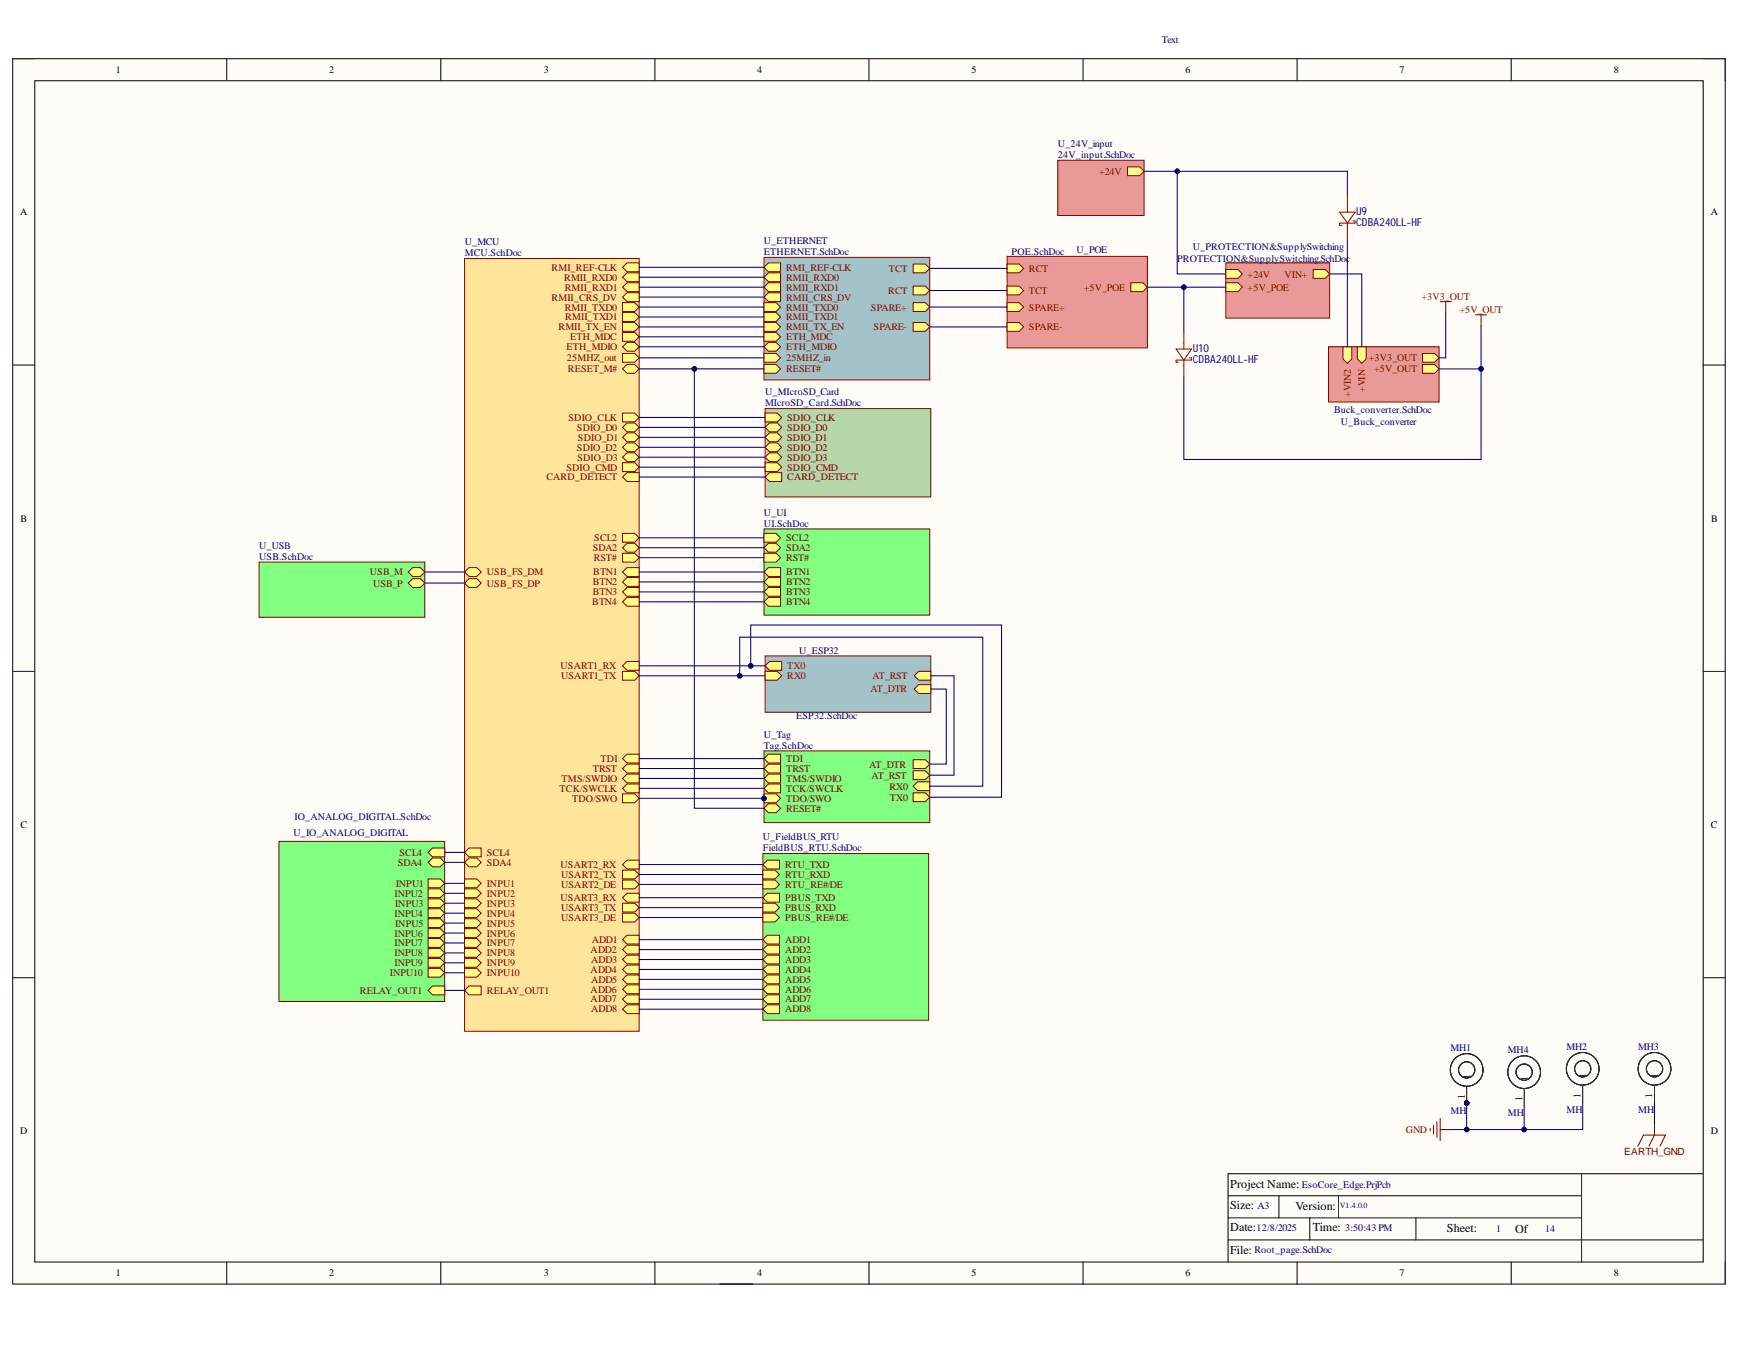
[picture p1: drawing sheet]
<svg xmlns="http://www.w3.org/2000/svg" width="279mm" height="216mm" viewBox="0 0 279 216" stroke-linecap="round" stroke-linejoin="round" font-family="sans-serif">
<defs><g id="words">
<g font-size="1.9">
<text x="197.4" y="190.7">Project Name:</text>
<text x="197.4" y="194">Size:</text>
<text x="197.4" y="197.6">Date:</text>
<text x="207.9" y="194.2">Version:</text>
<text x="210.7" y="197.6">Time:</text>
<text x="232.2" y="197.8">Sheet:</text>
<text x="243.2" y="197.9">Of</text>
<text x="197.4" y="201.3">File:</text>
</g>
<g font-size="1.8" fill="#000080">
<text x="217.6" y="34.5">U9</text>
<text x="217.6" y="36.3">CDBA240LL-HF</text>
<text x="191.4" y="56.5">U10</text>
<text x="191.4" y="58.2">CDBA240LL-HF</text>
</g>
<g font-size="1.6">
<text x="18.6" y="11.8">1</text>
<text x="52.8" y="11.8">2</text>
<text x="87.3" y="11.8">3</text>
<text x="121.5" y="11.8">4</text>
<text x="155.9" y="11.8">5</text>
<text x="190.2" y="11.8">6</text>
<text x="224.6" y="11.8">7</text>
<text x="259" y="11.8">8</text>
<text x="3.2" y="34.6">A</text>
<text x="274.5" y="34.6">A</text>
<text x="3.3" y="83.8">B</text>
<text x="274.6" y="83.8">B</text>
<text x="3.3" y="132.9">C</text>
<text x="274.5" y="132.9">C</text>
<text x="235.9" y="173.2" transform="rotate(-90 235.9 173.2)">1</text>
<text x="245.1" y="173.5" transform="rotate(-90 245.1 173.5)">1</text>
<text x="254.5" y="173" transform="rotate(-90 254.5 173)">1</text>
<text x="266.1" y="173" transform="rotate(-90 266.1 173)">1</text>
<text x="235.1" y="176.5" transform="rotate(-90 235.1 176.5)">1</text>
<text x="244.3" y="176.8" transform="rotate(-90 244.3 176.8)">1</text>
<text x="253.7" y="176.2" transform="rotate(-90 253.7 176.2)">1</text>
<text x="265.2" y="176.2" transform="rotate(-90 265.2 176.2)">1</text>
<text x="3.2" y="182">D</text>
<text x="274.5" y="182">D</text>
<text x="18.6" y="204.9">1</text>
<text x="52.8" y="204.9">2</text>
<text x="87.3" y="204.9">3</text>
<text x="121.5" y="204.9">4</text>
<text x="155.9" y="204.9">5</text>
<text x="190.2" y="204.9">6</text>
<text x="224.6" y="204.9">7</text>
<text x="259" y="204.9">8</text>
</g>
<g font-size="1.6" fill="#000080">
<text x="186.4" y="6.9">Text</text>
<text x="169.8" y="23.6">U_24V_input</text>
<text x="169.8" y="25.4">24V_input.SchDoc</text>
<text x="74.6" y="39.4">U_MCU</text>
<text x="74.6" y="41.2">MCU.SchDoc</text>
<text x="122.6" y="39.2">U_ETHERNET</text>
<text x="122.6" y="41">ETHERNET.SchDoc</text>
<text x="162.3" y="41">POE.SchDoc</text>
<text x="172.7" y="40.7">U_POE</text>
<text x="191.4" y="40.1">U_PROTECTION&amp;SupplySwitching</text>
<text x="188.9" y="42">PROTECTION&amp;SupplySwitching.SchDoc</text>
<text x="122.8" y="63.5">U_MIcroSD_Card</text>
<text x="122.8" y="65.2">MIcroSD_Card.SchDoc</text>
<text x="214.1" y="66.3">Buck_converter.SchDoc</text>
<text x="215.2" y="68.3">U_Buck_converter</text>
<text x="122.6" y="82.8">U_UI</text>
<text x="41.6" y="88.2">U_USB</text>
<text x="41.6" y="89.8">USB.SchDoc</text>
<text x="122.6" y="84.6">UI.SchDoc</text>
<text x="128.3" y="105">U_ESP32</text>
<text x="122.6" y="118.4">U_Tag</text>
<text x="127.8" y="115.4">ESP32.SchDoc</text>
<text x="122.6" y="120.2">Tag.SchDoc</text>
<text x="47.3" y="131.7">IO_ANALOG_DIGITAL.SchDoc</text>
<text x="47.1" y="134.2">U_IO_ANALOG_DIGITAL</text>
<text x="122.4" y="134.9">U_FieldBUS_RTU</text>
<text x="122.4" y="136.7">FieldBUS_RTU.SchDoc</text>
<text x="232.8" y="168.8">MH1</text>
<text x="242" y="169.1">MH4</text>
<text x="251.4" y="168.6">MH2</text>
<text x="262.9" y="168.6">MH3</text>
<text x="232.8" y="178.8">MH</text>
<text x="242" y="179.2">MH</text>
<text x="251.4" y="178.7">MH</text>
<text x="262.9" y="178.7">MH</text>
<text x="208.9" y="190.7">EsoCore_Edge.PrjPcb</text>
<text x="201.7" y="197.6">12/8/2025</text>
<text x="201.8" y="194.1">A3</text>
<text x="215.9" y="197.6">3:50:43 PM</text>
<text x="240.1" y="197.8">1</text>
<text x="248" y="197.8">14</text>
<text x="201.3" y="201.1">Root_page.SchDoc</text>
</g>
<g font-size="1.6" fill="#800000">
<text x="176.4" y="28.1">+24V</text>
<text x="88.5" y="43.4">RMI_REF-CLK</text>
<text x="90.6" y="45.1">RMII_RXD0</text>
<text x="90.6" y="46.7">RMII_RXD1</text>
<text x="126.2" y="45.1">RMII_RXD0</text>
<text x="126.2" y="46.7">RMII_RXD1</text>
<text x="126.2" y="43.4">RMI_REF-CLK</text>
<text x="142.6" y="47.2">RCT</text>
<text x="142.6" y="43.6">TCT</text>
<text x="165.1" y="47.2">TCT</text>
<text x="165.1" y="43.6">RCT</text>
<text x="173.9" y="46.7">+5V_POE</text>
<text x="200.2" y="44.5">+24V</text>
<text x="200.2" y="46.7">+5V_POE</text>
<text x="206.1" y="44.5">VIN+</text>
<text x="88.5" y="48.3">RMII_CRS_DV</text>
<text x="89.6" y="53">RMII_TX_EN</text>
<text x="90.6" y="49.9">RMII_TXD0</text>
<text x="90.7" y="51.4">RMII_TXD1</text>
<text x="126.2" y="53">RMII_TX_EN</text>
<text x="126.2" y="49.9">RMII_TXD0</text>
<text x="126.2" y="51.4">RMII_TXD1</text>
<text x="126.2" y="48.3">RMII_CRS_DV</text>
<text x="139.8" y="49.9">SPARE+</text>
<text x="140.2" y="53">SPARE-</text>
<text x="165.1" y="49.9">SPARE+</text>
<text x="165.1" y="53">SPARE-</text>
<text x="228.1" y="48.1">+3V3_OUT</text>
<text x="234.2" y="50.2">+5V_OUT</text>
<text x="90.9" y="56.2">ETH_MDIO</text>
<text x="91" y="58">25MHZ_out</text>
<text x="91.1" y="59.8">RESET_M#</text>
<text x="91.5" y="54.6">ETH_MDC</text>
<text x="126.2" y="54.6">ETH_MDC</text>
<text x="126.2" y="56.2">ETH_MDIO</text>
<text x="126.2" y="59.8">RESET#</text>
<text x="126.2" y="58">25MHZ_in</text>
<text x="219.7" y="58">+3V3_OUT</text>
<text x="220.5" y="59.8">+5V_OUT</text>
<text x="216.8" y="63.7" transform="rotate(-90 216.8 63.7)">+VIN2</text>
<text x="219.1" y="63" transform="rotate(-90 219.1 63)">+VIN</text>
<text x="91.2" y="67.5">SDIO_CLK</text>
<text x="92.6" y="69.1">SDIO_D0</text>
<text x="92.8" y="70.7">SDIO_D1</text>
<text x="126.3" y="67.5">SDIO_CLK</text>
<text x="126.3" y="69.1">SDIO_D0</text>
<text x="126.3" y="70.7">SDIO_D1</text>
<text x="87.7" y="77.1">CARD_DETECT</text>
<text x="90.9" y="75.6">SDIO_CMD</text>
<text x="92.6" y="72.3">SDIO_D2</text>
<text x="92.7" y="74">SDIO_D3</text>
<text x="126.3" y="72.3">SDIO_D2</text>
<text x="126.3" y="74">SDIO_D3</text>
<text x="126.3" y="75.6">SDIO_CMD</text>
<text x="126.3" y="77.1">CARD_DETECT</text>
<text x="95.1" y="88.5">SDA2</text>
<text x="95.4" y="86.9">SCL2</text>
<text x="126.2" y="86.9">SCL2</text>
<text x="126.2" y="88.5">SDA2</text>
<text x="59.4" y="92.4">USB_M</text>
<text x="59.9" y="94.2">USB_P</text>
<text x="78.1" y="94.2">USB_FS_DP</text>
<text x="78.1" y="92.4">USB_FS_DM</text>
<text x="95.1" y="94">BTN2</text>
<text x="95.1" y="95.6">BTN3</text>
<text x="95.2" y="92.4">BTN1</text>
<text x="95.3" y="90.1">RST#</text>
<text x="126.2" y="92.4">BTN1</text>
<text x="126.2" y="94">BTN2</text>
<text x="126.2" y="95.6">BTN3</text>
<text x="126.2" y="90.1">RST#</text>
<text x="95" y="97.1">BTN4</text>
<text x="126.2" y="97.1">BTN4</text>
<text x="90" y="107.4">USART1_RX</text>
<text x="90" y="109">USART1_TX</text>
<text x="139.7" y="111.1">AT_DTR</text>
<text x="140" y="109">AT_RST</text>
<text x="90.1" y="125.5">TMS/SWDIO</text>
<text x="95.1" y="123.9">TRST</text>
<text x="96.4" y="122.3">TDI</text>
<text x="126.2" y="125.5">TMS/SWDIO</text>
<text x="126.2" y="122.3">TDI</text>
<text x="126.2" y="123.9">TRST</text>
<text x="89.8" y="127.1">TCK/SWCLK</text>
<text x="91.8" y="128.7">TDO/SWO</text>
<text x="126.2" y="127.1">TCK/SWCLK</text>
<text x="126.2" y="128.7">TDO/SWO</text>
<text x="126.2" y="130.3">RESET#</text>
<text x="64.1" y="137.3">SCL4</text>
<text x="78.1" y="137.3">SCL4</text>
<text x="63.3" y="143.9">INPU2</text>
<text x="63.5" y="142.3">INPU1</text>
<text x="63.8" y="138.9">SDA4</text>
<text x="78.1" y="138.9">SDA4</text>
<text x="78.1" y="142.3">INPU1</text>
<text x="78.1" y="143.9">INPU2</text>
<text x="90" y="139.4">USART2_RX</text>
<text x="90" y="140.9">USART2_TX</text>
<text x="90" y="142.5">USART2_DE</text>
<text x="126" y="140.9">RTU_RXD</text>
<text x="126" y="142.5">RTU_RE#/DE</text>
<text x="126" y="139.4">RTU_TXD</text>
<text x="63.3" y="147.1">INPU4</text>
<text x="63.4" y="145.5">INPU3</text>
<text x="63.4" y="148.7">INPU5</text>
<text x="78.1" y="145.5">INPU3</text>
<text x="78.1" y="147.1">INPU4</text>
<text x="78.1" y="148.7">INPU5</text>
<text x="90" y="144.6">USART3_RX</text>
<text x="90" y="146.2">USART3_TX</text>
<text x="90" y="147.8">USART3_DE</text>
<text x="126" y="146.2">PBUS_RXD</text>
<text x="126" y="147.8">PBUS_RE#/DE</text>
<text x="126" y="144.6">PBUS_TXD</text>
<text x="63.3" y="150.3">INPU6</text>
<text x="63.3" y="151.9">INPU7</text>
<text x="63.3" y="153.5">INPU8</text>
<text x="63.3" y="155.1">INPU9</text>
<text x="78.1" y="150.3">INPU6</text>
<text x="78.1" y="151.9">INPU7</text>
<text x="78.1" y="153.5">INPU8</text>
<text x="78.1" y="155.1">INPU9</text>
<text x="94.8" y="153">ADD2</text>
<text x="94.9" y="154.6">ADD3</text>
<text x="95" y="151.4">ADD1</text>
<text x="126" y="151.4">ADD1</text>
<text x="126" y="153">ADD2</text>
<text x="126" y="154.6">ADD3</text>
<text x="57.7" y="159.6">RELAY_OUT1</text>
<text x="62.6" y="156.7">INPU10</text>
<text x="78.1" y="156.7">INPU10</text>
<text x="78.1" y="159.6">RELAY_OUT1</text>
<text x="94.8" y="156.2">ADD4</text>
<text x="94.8" y="159.4">ADD6</text>
<text x="94.8" y="160.9">ADD7</text>
<text x="94.9" y="157.8">ADD5</text>
<text x="126" y="156.2">ADD4</text>
<text x="126" y="157.8">ADD5</text>
<text x="126" y="159.4">ADD6</text>
<text x="126" y="160.9">ADD7</text>
<text x="94.9" y="162.5">ADD8</text>
<text x="126" y="162.5">ADD8</text>
<text x="225.6" y="181.9">GND</text>
<text x="260.7" y="185.4">EARTH_GND</text>
</g>
<g font-size="1.6" fill="#980000">
<text x="126.3" y="107.4">TX0</text>
<text x="126.3" y="109">RX0</text>
<text x="139.5" y="123.2">AT_DTR</text>
<text x="139.9" y="125">AT_RST</text>
<text x="142.7" y="126.8">RX0</text>
<text x="142.8" y="128.5">TX0</text>
</g>
<text font-size="1.3" fill="#000080" x="215" y="194">V1.4.0.0</text>
</g></defs>
<path d="M2 9.4h274.9v196.7h-274.9z" fill-rule="evenodd" fill="#fffcf8"/>
<path d="M2 9.4h274.9v196.7h-274.9z" fill="none" stroke="#000" stroke-width=".16"/>
<path d="M5.6 13h267.7v189.6h-267.7z" fill-rule="evenodd" fill="#fffcf8"/>
<g fill="none" stroke="#000" stroke-width=".16">
<path d="M2 9.4h3.6M5.6 13h267.7v189.6h-267.7zM36.4 9.4v3.6M70.7 9.4v3.6M105.1 9.4v3.6M139.5 9.4v3.6M173.8 9.4v3.6M208.2 9.4v3.6M242.5 9.4v3.6M273.3 9.4h3.6v3.6M2 58.6h3.6M273.3 58.6h3.6"/>
<path d="M2 107.8h3.6M273.3 107.8h3.6M2 156.9h3.6M273.3 156.9h3.6M197.1 191.9h56.7M197.1 195.5h56.7M197.1 199h76.2M205.2 191.9v3.6M210.2 195.5v3.5M214.8 191.9v3.6M227.2 195.5v3.5M253.8 188.4v14.2"/>
<path d="M273.3 188.4h-76.2v14.2M36.4 202.6v3.5M70.7 202.6v3.5M105.1 202.6v3.5M139.5 202.6v3.5M173.8 202.6v3.5M208.2 202.6v3.5M242.5 202.6v3.5M276.9 202.6v3.5"/>
</g>
<path d="M115.5 206.1h5.3" fill="none" stroke="#000" stroke-width=".17"/>
<path d="M122.6 84.9h26.6v13.8h-26.6z" fill-rule="evenodd" fill="#80ff80"/>
<path d="M122.6 84.9h26.6v13.8h-26.6z" fill="none" stroke="#800000" stroke-width=".16"/>
<path d="M122.6 85.6h2l.7 .7-.7 .7h-2z" fill-rule="evenodd" fill="#ffff80"/>
<path d="M122.6 85.6h2l.7 .7-.7 .7h-2z" fill="none" stroke="#800000" stroke-width=".16"/>
<path d="M122.6 87.9l.7-.7h1.3l.7 .7-.7 .7h-1.3z" fill-rule="evenodd" fill="#ffff80"/>
<path d="M122.6 87.9l.7-.7h1.3l.7 .7-.7 .7h-1.3z" fill="none" stroke="#800000" stroke-width=".16"/>
<path d="M122.6 91.8l.7-.7h2v1.4h-2z" fill-rule="evenodd" fill="#ffff80"/>
<path d="M122.6 91.8l.7-.7h2v1.4h-2z" fill="none" stroke="#800000" stroke-width=".16"/>
<path d="M122.6 93.4l.7-.7h2v1.4h-2z" fill-rule="evenodd" fill="#ffff80"/>
<path d="M122.6 93.4l.7-.7h2v1.4h-2z" fill="none" stroke="#800000" stroke-width=".16"/>
<path d="M122.6 95l.7-.7h2v1.4h-2z" fill-rule="evenodd" fill="#ffff80"/>
<path d="M122.6 95l.7-.7h2v1.4h-2z" fill="none" stroke="#800000" stroke-width=".16"/>
<path d="M122.6 96.6l.7-.7h2v1.4h-2z" fill-rule="evenodd" fill="#ffff80"/>
<path d="M122.6 96.6l.7-.7h2v1.4h-2z" fill="none" stroke="#800000" stroke-width=".16"/>
<path d="M122.6 88.8h2l.7 .7-.7 .7h-2z" fill-rule="evenodd" fill="#ffff80"/>
<path d="M122.6 88.8h2l.7 .7-.7 .7h-2z" fill="none" stroke="#800000" stroke-width=".16"/>
<path d="M122.6 41.3h26.6v19.7h-26.6z" fill-rule="evenodd" fill="#a2c4c9"/>
<path d="M122.6 41.3h26.6v19.7h-26.6z" fill="none" stroke="#800000" stroke-width=".16"/>
<path d="M122.6 51.8h2l.7 .7-.7 .7h-2z" fill-rule="evenodd" fill="#ffff80"/>
<path d="M122.6 51.8h2l.7 .7-.7 .7h-2z" fill="none" stroke="#800000" stroke-width=".16"/>
<path d="M122.6 48.6h2l.7 .7-.7 .7h-2z" fill-rule="evenodd" fill="#ffff80"/>
<path d="M122.6 48.6h2l.7 .7-.7 .7h-2z" fill="none" stroke="#800000" stroke-width=".16"/>
<path d="M122.6 50.2h2l.7 .7-.7 .7h-2z" fill-rule="evenodd" fill="#ffff80"/>
<path d="M122.6 50.2h2l.7 .7-.7 .7h-2z" fill="none" stroke="#800000" stroke-width=".16"/>
<path d="M122.6 44.5l.7-.7h2v1.4h-2z" fill-rule="evenodd" fill="#ffff80"/>
<path d="M122.6 44.5l.7-.7h2v1.4h-2z" fill="none" stroke="#800000" stroke-width=".16"/>
<path d="M122.6 46.1l.7-.7h2v1.4h-2z" fill-rule="evenodd" fill="#ffff80"/>
<path d="M122.6 46.1l.7-.7h2v1.4h-2z" fill="none" stroke="#800000" stroke-width=".16"/>
<path d="M122.6 47.7l.7-.7h2v1.4h-2z" fill-rule="evenodd" fill="#ffff80"/>
<path d="M122.6 47.7l.7-.7h2v1.4h-2z" fill="none" stroke="#800000" stroke-width=".16"/>
<path d="M122.6 53.4h2l.7 .7-.7 .7h-2z" fill-rule="evenodd" fill="#ffff80"/>
<path d="M122.6 53.4h2l.7 .7-.7 .7h-2z" fill="none" stroke="#800000" stroke-width=".16"/>
<path d="M122.6 55.7l.7-.7h1.3l.7 .7-.7 .7h-1.3z" fill-rule="evenodd" fill="#ffff80"/>
<path d="M122.6 55.7l.7-.7h1.3l.7 .7-.7 .7h-1.3z" fill="none" stroke="#800000" stroke-width=".16"/>
<path d="M122.6 58.5h2l.7 .7-.7 .7h-2z" fill-rule="evenodd" fill="#ffff80"/>
<path d="M122.6 58.5h2l.7 .7-.7 .7h-2z" fill="none" stroke="#800000" stroke-width=".16"/>
<path d="M122.6 42.9l.7-.7h2v1.4h-2z" fill-rule="evenodd" fill="#ffff80"/>
<path d="M122.6 42.9l.7-.7h2v1.4h-2z" fill="none" stroke="#800000" stroke-width=".16"/>
<path d="M146.5 42.4h2l.7 .7-.7 .7h-2z" fill-rule="evenodd" fill="#ffff80"/>
<path d="M146.5 42.4h2l.7 .7-.7 .7h-2z" fill="none" stroke="#800000" stroke-width=".16"/>
<path d="M146.5 45.9h2l.7 .7-.7 .7h-2z" fill-rule="evenodd" fill="#ffff80"/>
<path d="M146.5 45.9h2l.7 .7-.7 .7h-2z" fill="none" stroke="#800000" stroke-width=".16"/>
<path d="M146.5 48.6h2l.7 .7-.7 .7h-2z" fill-rule="evenodd" fill="#ffff80"/>
<path d="M146.5 48.6h2l.7 .7-.7 .7h-2z" fill="none" stroke="#800000" stroke-width=".16"/>
<path d="M146.5 51.8h2l.7 .7-.7 .7h-2z" fill-rule="evenodd" fill="#ffff80"/>
<path d="M146.5 51.8h2l.7 .7-.7 .7h-2z" fill="none" stroke="#800000" stroke-width=".16"/>
<path d="M122.6 56.7h2l.7 .7-.7 .8h-2z" fill-rule="evenodd" fill="#ffff80"/>
<path d="M122.6 56.7h2l.7 .7-.7 .8h-2z" fill="none" stroke="#800000" stroke-width=".16"/>
<path d="M161.6 41.1h22.5v14.7h-22.5z" fill-rule="evenodd" fill="#ea9999"/>
<path d="M161.6 41.1h22.5v14.7h-22.5z" fill="none" stroke="#800000" stroke-width=".16"/>
<path d="M161.6 48.6h2l.7 .7-.7 .7h-2z" fill-rule="evenodd" fill="#ffff80"/>
<path d="M161.6 48.6h2l.7 .7-.7 .7h-2z" fill="none" stroke="#800000" stroke-width=".16"/>
<path d="M161.6 51.8h2l.7 .7-.7 .7h-2z" fill-rule="evenodd" fill="#ffff80"/>
<path d="M161.6 51.8h2l.7 .7-.7 .7h-2z" fill="none" stroke="#800000" stroke-width=".16"/>
<path d="M161.6 45.9h2l.7 .7-.7 .7h-2z" fill-rule="evenodd" fill="#ffff80"/>
<path d="M161.6 45.9h2l.7 .7-.7 .7h-2z" fill="none" stroke="#800000" stroke-width=".16"/>
<path d="M161.6 42.4h2l.7 .7-.7 .7h-2z" fill-rule="evenodd" fill="#ffff80"/>
<path d="M161.6 42.4h2l.7 .7-.7 .7h-2z" fill="none" stroke="#800000" stroke-width=".16"/>
<path d="M181.5 45.4h1.9l.7 .7-.7 .7h-1.9z" fill-rule="evenodd" fill="#ffff80"/>
<path d="M181.5 45.4h1.9l.7 .7-.7 .7h-1.9z" fill="none" stroke="#800000" stroke-width=".16"/>
<path d="M169.8 25.7h13.8v8.9h-13.8z" fill-rule="evenodd" fill="#ea9999"/>
<path d="M169.8 25.7h13.8v8.9h-13.8z" fill="none" stroke="#800000" stroke-width=".16"/>
<path d="M180.9 26.8h2l.7 .7-.7 .7h-2z" fill-rule="evenodd" fill="#ffff80"/>
<path d="M180.9 26.8h2l.7 .7-.7 .7h-2z" fill="none" stroke="#800000" stroke-width=".16"/>
<path d="M196.7 42.2h16.7v8.9h-16.7z" fill-rule="evenodd" fill="#ea9999"/>
<path d="M196.7 42.2h16.7v8.9h-16.7z" fill="none" stroke="#800000" stroke-width=".16"/>
<path d="M210.7 43.3h2l.7 .7-.7 .7h-2z" fill-rule="evenodd" fill="#ffff80"/>
<path d="M210.7 43.3h2l.7 .7-.7 .7h-2z" fill="none" stroke="#800000" stroke-width=".16"/>
<path d="M196.7 43.3h2l.7 .7-.7 .7h-2z" fill-rule="evenodd" fill="#ffff80"/>
<path d="M196.7 43.3h2l.7 .7-.7 .7h-2z" fill="none" stroke="#800000" stroke-width=".16"/>
<path d="M196.7 45.4h2l.7 .7-.7 .7h-2z" fill-rule="evenodd" fill="#ffff80"/>
<path d="M196.7 45.4h2l.7 .7-.7 .7h-2z" fill="none" stroke="#800000" stroke-width=".16"/>
<path d="M213.2 55.7h17.7v8.8h-17.7z" fill-rule="evenodd" fill="#ea9999"/>
<path d="M213.2 55.7h17.7v8.8h-17.7z" fill="none" stroke="#800000" stroke-width=".16"/>
<path d="M217.8 55.7h1.4v1.9l-.7 .7-.7-.7z" fill-rule="evenodd" fill="#ffff80"/>
<path d="M217.8 55.7h1.4v1.9l-.7 .7-.7-.7z" fill="none" stroke="#800000" stroke-width=".16"/>
<path d="M228.3 56.7h1.9l.7 .7-.7 .8h-1.9z" fill-rule="evenodd" fill="#ffff80"/>
<path d="M228.3 56.7h1.9l.7 .7-.7 .8h-1.9z" fill="none" stroke="#800000" stroke-width=".16"/>
<path d="M228.3 58.5h1.9l.7 .7-.7 .7h-1.9z" fill-rule="evenodd" fill="#ffff80"/>
<path d="M228.3 58.5h1.9l.7 .7-.7 .7h-1.9z" fill="none" stroke="#800000" stroke-width=".16"/>
<path d="M215.5 55.7h1.4v1.9l-.7 .7-.7-.7z" fill-rule="evenodd" fill="#ffff80"/>
<path d="M215.5 55.7h1.4v1.9l-.7 .7-.7-.7z" fill="none" stroke="#800000" stroke-width=".16"/>
<path d="M231.1 48.4h1.8M232 48.4v1.8M236.8 50.5h1.8M237.7 50.5v1.8" fill="none" stroke="#800000" stroke-width=".17"/>
<path d="M122.8 65.6h26.6v14.2h-26.6z" fill-rule="evenodd" fill="#b6d7a8"/>
<path d="M122.8 65.6h26.6v14.2h-26.6z" fill="none" stroke="#800000" stroke-width=".16"/>
<path d="M123.5 71.1h1.2l.7 .7-.7 .7h-1.2l-.7-.7z" fill-rule="evenodd" fill="#ffff80"/>
<path d="M123.5 71.1h1.2l.7 .7-.7 .7h-1.2l-.7-.7z" fill="none" stroke="#800000" stroke-width=".16"/>
<path d="M123.5 72.7h1.2l.7 .7-.7 .7h-1.2l-.7-.7z" fill-rule="evenodd" fill="#ffff80"/>
<path d="M123.5 72.7h1.2l.7 .7-.7 .7h-1.2l-.7-.7z" fill="none" stroke="#800000" stroke-width=".16"/>
<path d="M122.8 66.3h1.9l.7 .7-.7 .7h-1.9z" fill-rule="evenodd" fill="#ffff80"/>
<path d="M122.8 66.3h1.9l.7 .7-.7 .7h-1.9z" fill="none" stroke="#800000" stroke-width=".16"/>
<path d="M123.5 67.9h1.2l.7 .7-.7 .7h-1.2l-.7-.7z" fill-rule="evenodd" fill="#ffff80"/>
<path d="M123.5 67.9h1.2l.7 .7-.7 .7h-1.2l-.7-.7z" fill="none" stroke="#800000" stroke-width=".16"/>
<path d="M123.5 69.5h1.2l.7 .7-.7 .7h-1.2l-.7-.7z" fill-rule="evenodd" fill="#ffff80"/>
<path d="M123.5 69.5h1.2l.7 .7-.7 .7h-1.2l-.7-.7z" fill="none" stroke="#800000" stroke-width=".16"/>
<path d="M122.8 74.3h1.9l.7 .7-.7 .7h-1.9z" fill-rule="evenodd" fill="#ffff80"/>
<path d="M122.8 74.3h1.9l.7 .7-.7 .7h-1.9z" fill="none" stroke="#800000" stroke-width=".16"/>
<path d="M122.8 76.6l.7-.7h1.9v1.4h-1.9z" fill-rule="evenodd" fill="#ffff80"/>
<path d="M122.8 76.6l.7-.7h1.9v1.4h-1.9z" fill="none" stroke="#800000" stroke-width=".16"/>
<path d="M122.8 105.3h26.6v9h-26.6z" fill-rule="evenodd" fill="#a2c4c9"/>
<path d="M122.8 105.3h26.6v9h-26.6z" fill="none" stroke="#800000" stroke-width=".16"/>
<path d="M122.8 106.9l.7-.7h1.9v1.4h-1.9z" fill-rule="evenodd" fill="#ffff80"/>
<path d="M122.8 106.9l.7-.7h1.9v1.4h-1.9z" fill="none" stroke="#800000" stroke-width=".16"/>
<path d="M122.8 107.8h1.9l.7 .7-.7 .7h-1.9z" fill-rule="evenodd" fill="#ffff80"/>
<path d="M122.8 107.8h1.9l.7 .7-.7 .7h-1.9z" fill="none" stroke="#800000" stroke-width=".16"/>
<path d="M146.7 108.5l.7-.7h2v1.4h-2z" fill-rule="evenodd" fill="#ffff80"/>
<path d="M146.7 108.5l.7-.7h2v1.4h-2z" fill="none" stroke="#800000" stroke-width=".16"/>
<path d="M147.4 109.9h2v1.4h-2l-.7-.7z" fill-rule="evenodd" fill="#ffff80"/>
<path d="M147.4 109.9h2v1.4h-2l-.7-.7z" fill="none" stroke="#800000" stroke-width=".16"/>
<path d="M122.6 120.5h26.6v11.5h-26.6z" fill-rule="evenodd" fill="#80ff80"/>
<path d="M122.6 120.5h26.6v11.5h-26.6z" fill="none" stroke="#800000" stroke-width=".16"/>
<circle cx="122.6" cy="128.1" r=".35" fill="#000080"/>
<circle cx="122.6" cy="128.1" r=".35" fill="none" stroke="#000080" stroke-width=".16"/>
<path d="M122.6 125l.7-.7h2v1.4h-2z" fill-rule="evenodd" fill="#ffff80"/>
<path d="M122.6 125l.7-.7h2v1.4h-2z" fill="none" stroke="#800000" stroke-width=".16"/>
<path d="M122.6 126.6l.7-.8h2v1.5h-2z" fill-rule="evenodd" fill="#ffff80"/>
<path d="M122.6 126.6l.7-.8h2v1.5h-2z" fill="none" stroke="#800000" stroke-width=".16"/>
<path d="M122.6 121.8l.7-.7h2v1.4h-2z" fill-rule="evenodd" fill="#ffff80"/>
<path d="M122.6 121.8l.7-.7h2v1.4h-2z" fill="none" stroke="#800000" stroke-width=".16"/>
<path d="M122.6 127.4h2l.7 .7-.7 .8h-2z" fill-rule="evenodd" fill="#ffff80"/>
<path d="M122.6 127.4h2l.7 .7-.7 .8h-2z" fill="none" stroke="#800000" stroke-width=".16"/>
<circle cx="122.6" cy="128.1" r=".35" fill="#000080"/>
<circle cx="122.6" cy="128.1" r=".35" fill="none" stroke="#000080" stroke-width=".16"/>
<path d="M122.6 123.4l.7-.7h2v1.4h-2z" fill-rule="evenodd" fill="#ffff80"/>
<path d="M122.6 123.4l.7-.7h2v1.4h-2z" fill="none" stroke="#800000" stroke-width=".16"/>
<path d="M122.6 129.7l.7-.7h1.3l.7 .7-.7 .8h-1.3z" fill-rule="evenodd" fill="#ffff80"/>
<path d="M122.6 129.7l.7-.7h1.3l.7 .7-.7 .8h-1.3z" fill="none" stroke="#800000" stroke-width=".16"/>
<path d="M146.5 127.3h2l.7 .7-.7 .7h-2z" fill-rule="evenodd" fill="#ffff80"/>
<path d="M146.5 127.3h2l.7 .7-.7 .7h-2z" fill="none" stroke="#800000" stroke-width=".16"/>
<path d="M146.5 126.2l.8-.7h1.9v1.4h-1.9z" fill-rule="evenodd" fill="#ffff80"/>
<path d="M146.5 126.2l.8-.7h1.9v1.4h-1.9z" fill="none" stroke="#800000" stroke-width=".16"/>
<path d="M146.5 121.9h2l.7 .8-.7 .7h-2z" fill-rule="evenodd" fill="#ffff80"/>
<path d="M146.5 121.9h2l.7 .8-.7 .7h-2z" fill="none" stroke="#800000" stroke-width=".16"/>
<path d="M146.5 123.7h2l.7 .7-.7 .7h-2z" fill-rule="evenodd" fill="#ffff80"/>
<path d="M146.5 123.7h2l.7 .7-.7 .7h-2z" fill="none" stroke="#800000" stroke-width=".16"/>
<path d="M122.4 137h26.6v26.8h-26.6z" fill-rule="evenodd" fill="#80ff80"/>
<path d="M122.4 137h26.6v26.8h-26.6z" fill="none" stroke="#800000" stroke-width=".16"/>
<path d="M122.4 139.7h2l.7 .7-.7 .7h-2z" fill-rule="evenodd" fill="#ffff80"/>
<path d="M122.4 139.7h2l.7 .7-.7 .7h-2z" fill="none" stroke="#800000" stroke-width=".16"/>
<path d="M122.4 141.3h2l.7 .7-.7 .7h-2z" fill-rule="evenodd" fill="#ffff80"/>
<path d="M122.4 141.3h2l.7 .7-.7 .7h-2z" fill="none" stroke="#800000" stroke-width=".16"/>
<path d="M122.4 138.8l.7-.7h2v1.4h-2z" fill-rule="evenodd" fill="#ffff80"/>
<path d="M122.4 138.8l.7-.7h2v1.4h-2z" fill="none" stroke="#800000" stroke-width=".16"/>
<path d="M122.4 145h2l.7 .7-.7 .7h-2z" fill-rule="evenodd" fill="#ffff80"/>
<path d="M122.4 145h2l.7 .7-.7 .7h-2z" fill="none" stroke="#800000" stroke-width=".16"/>
<path d="M122.4 146.6h2l.7 .7-.7 .7h-2z" fill-rule="evenodd" fill="#ffff80"/>
<path d="M122.4 146.6h2l.7 .7-.7 .7h-2z" fill="none" stroke="#800000" stroke-width=".16"/>
<path d="M122.4 144.1l.7-.7h2v1.4h-2z" fill-rule="evenodd" fill="#ffff80"/>
<path d="M122.4 144.1l.7-.7h2v1.4h-2z" fill="none" stroke="#800000" stroke-width=".16"/>
<path d="M122.4 150.8l.7-.7h2v1.4h-2z" fill-rule="evenodd" fill="#ffff80"/>
<path d="M122.4 150.8l.7-.7h2v1.4h-2z" fill="none" stroke="#800000" stroke-width=".16"/>
<path d="M122.4 152.4l.7-.7h2v1.4h-2z" fill-rule="evenodd" fill="#ffff80"/>
<path d="M122.4 152.4l.7-.7h2v1.4h-2z" fill="none" stroke="#800000" stroke-width=".16"/>
<path d="M122.4 154l.7-.7h2v1.4h-2z" fill-rule="evenodd" fill="#ffff80"/>
<path d="M122.4 154l.7-.7h2v1.4h-2z" fill="none" stroke="#800000" stroke-width=".16"/>
<path d="M122.4 155.6l.7-.7h2v1.4h-2z" fill-rule="evenodd" fill="#ffff80"/>
<path d="M122.4 155.6l.7-.7h2v1.4h-2z" fill="none" stroke="#800000" stroke-width=".16"/>
<path d="M122.4 157.2l.7-.7h2v1.4h-2z" fill-rule="evenodd" fill="#ffff80"/>
<path d="M122.4 157.2l.7-.7h2v1.4h-2z" fill="none" stroke="#800000" stroke-width=".16"/>
<path d="M122.4 158.8l.7-.7h2v1.4h-2z" fill-rule="evenodd" fill="#ffff80"/>
<path d="M122.4 158.8l.7-.7h2v1.4h-2z" fill="none" stroke="#800000" stroke-width=".16"/>
<path d="M122.4 160.4l.7-.7h2v1.4h-2z" fill-rule="evenodd" fill="#ffff80"/>
<path d="M122.4 160.4l.7-.7h2v1.4h-2z" fill="none" stroke="#800000" stroke-width=".16"/>
<path d="M122.4 162l.7-.7h2v1.4h-2z" fill-rule="evenodd" fill="#ffff80"/>
<path d="M122.4 162l.7-.7h2v1.4h-2z" fill="none" stroke="#800000" stroke-width=".16"/>
<path d="M44.8 135.1h26.6v25.7h-26.6z" fill-rule="evenodd" fill="#80ff80"/>
<path d="M44.8 135.1h26.6v25.7h-26.6z" fill="none" stroke="#800000" stroke-width=".16"/>
<path d="M68.7 141.1h2l.7 .7-.7 .7h-2z" fill-rule="evenodd" fill="#ffff80"/>
<path d="M68.7 141.1h2l.7 .7-.7 .7h-2z" fill="none" stroke="#800000" stroke-width=".16"/>
<path d="M68.7 142.7h2l.7 .7-.7 .7h-2z" fill-rule="evenodd" fill="#ffff80"/>
<path d="M68.7 142.7h2l.7 .7-.7 .7h-2z" fill="none" stroke="#800000" stroke-width=".16"/>
<path d="M68.7 144.3h2l.7 .7-.7 .7h-2z" fill-rule="evenodd" fill="#ffff80"/>
<path d="M68.7 144.3h2l.7 .7-.7 .7h-2z" fill="none" stroke="#800000" stroke-width=".16"/>
<path d="M68.7 145.9h2l.7 .7-.7 .7h-2z" fill-rule="evenodd" fill="#ffff80"/>
<path d="M68.7 145.9h2l.7 .7-.7 .7h-2z" fill="none" stroke="#800000" stroke-width=".16"/>
<path d="M68.7 147.5h2l.7 .7-.7 .7h-2z" fill-rule="evenodd" fill="#ffff80"/>
<path d="M68.7 147.5h2l.7 .7-.7 .7h-2z" fill="none" stroke="#800000" stroke-width=".16"/>
<path d="M68.7 149.1h2l.7 .7-.7 .7h-2z" fill-rule="evenodd" fill="#ffff80"/>
<path d="M68.7 149.1h2l.7 .7-.7 .7h-2z" fill="none" stroke="#800000" stroke-width=".16"/>
<path d="M68.7 150.7h2l.7 .7-.7 .7h-2z" fill-rule="evenodd" fill="#ffff80"/>
<path d="M68.7 150.7h2l.7 .7-.7 .7h-2z" fill="none" stroke="#800000" stroke-width=".16"/>
<path d="M68.7 152.2h2l.7 .8-.7 .7h-2z" fill-rule="evenodd" fill="#ffff80"/>
<path d="M68.7 152.2h2l.7 .8-.7 .7h-2z" fill="none" stroke="#800000" stroke-width=".16"/>
<path d="M68.7 153.8h2l.7 .8-.7 .7h-2z" fill-rule="evenodd" fill="#ffff80"/>
<path d="M68.7 153.8h2l.7 .8-.7 .7h-2z" fill="none" stroke="#800000" stroke-width=".16"/>
<path d="M68.7 155.4h2l.7 .8-.7 .7h-2z" fill-rule="evenodd" fill="#ffff80"/>
<path d="M68.7 155.4h2l.7 .8-.7 .7h-2z" fill="none" stroke="#800000" stroke-width=".16"/>
<path d="M68.7 136.8l.7-.7h2v1.4h-2z" fill-rule="evenodd" fill="#ffff80"/>
<path d="M68.7 136.8l.7-.7h2v1.4h-2z" fill="none" stroke="#800000" stroke-width=".16"/>
<path d="M68.7 138.4l.7-.7h1.3l.7 .7-.7 .7h-1.3z" fill-rule="evenodd" fill="#ffff80"/>
<path d="M68.7 138.4l.7-.7h1.3l.7 .7-.7 .7h-1.3z" fill="none" stroke="#800000" stroke-width=".16"/>
<path d="M68.7 159l.7-.7h2v1.4h-2z" fill-rule="evenodd" fill="#ffff80"/>
<path d="M68.7 159l.7-.7h2v1.4h-2z" fill="none" stroke="#800000" stroke-width=".16"/>
<path d="M74.6 41.5h28v124h-28z" fill-rule="evenodd" fill="#ffe599"/>
<path d="M74.6 41.5h28v124h-28z" fill="none" stroke="#800000" stroke-width=".16"/>
<path d="M99.9 44.5l.7-.7h2v1.4h-2z" fill-rule="evenodd" fill="#ffff80"/>
<path d="M99.9 44.5l.7-.7h2v1.4h-2z" fill="none" stroke="#800000" stroke-width=".16"/>
<path d="M99.9 46.1l.7-.7h2v1.4h-2z" fill-rule="evenodd" fill="#ffff80"/>
<path d="M99.9 46.1l.7-.7h2v1.4h-2z" fill="none" stroke="#800000" stroke-width=".16"/>
<path d="M99.9 51.8h2l.7 .7-.7 .7h-2z" fill-rule="evenodd" fill="#ffff80"/>
<path d="M99.9 51.8h2l.7 .7-.7 .7h-2z" fill="none" stroke="#800000" stroke-width=".16"/>
<path d="M99.9 48.6h2l.7 .7-.7 .7h-2z" fill-rule="evenodd" fill="#ffff80"/>
<path d="M99.9 48.6h2l.7 .7-.7 .7h-2z" fill="none" stroke="#800000" stroke-width=".16"/>
<path d="M99.9 50.2h2l.7 .7-.7 .7h-2z" fill-rule="evenodd" fill="#ffff80"/>
<path d="M99.9 50.2h2l.7 .7-.7 .7h-2z" fill="none" stroke="#800000" stroke-width=".16"/>
<path d="M99.9 47.7l.7-.7h2v1.4h-2z" fill-rule="evenodd" fill="#ffff80"/>
<path d="M99.9 47.7l.7-.7h2v1.4h-2z" fill="none" stroke="#800000" stroke-width=".16"/>
<path d="M99.9 53.4h2l.7 .7-.7 .7h-2z" fill-rule="evenodd" fill="#ffff80"/>
<path d="M99.9 53.4h2l.7 .7-.7 .7h-2z" fill="none" stroke="#800000" stroke-width=".16"/>
<path d="M99.9 55.7l.7-.7h1.3l.7 .7-.7 .7h-1.3z" fill-rule="evenodd" fill="#ffff80"/>
<path d="M99.9 55.7l.7-.7h1.3l.7 .7-.7 .7h-1.3z" fill="none" stroke="#800000" stroke-width=".16"/>
<path d="M99.9 59.2l.7-.7h1.3l.7 .7-.7 .7h-1.3z" fill-rule="evenodd" fill="#ffff80"/>
<path d="M99.9 59.2l.7-.7h1.3l.7 .7-.7 .7h-1.3z" fill="none" stroke="#800000" stroke-width=".16"/>
<path d="M99.9 42.9l.7-.7h2v1.4h-2z" fill-rule="evenodd" fill="#ffff80"/>
<path d="M99.9 42.9l.7-.7h2v1.4h-2z" fill="none" stroke="#800000" stroke-width=".16"/>
<path d="M99.9 71.8l.7-.7h1.3l.7 .7-.7 .7h-1.3z" fill-rule="evenodd" fill="#ffff80"/>
<path d="M99.9 71.8l.7-.7h1.3l.7 .7-.7 .7h-1.3z" fill="none" stroke="#800000" stroke-width=".16"/>
<path d="M99.9 73.4l.7-.7h1.3l.7 .7-.7 .7h-1.3z" fill-rule="evenodd" fill="#ffff80"/>
<path d="M99.9 73.4l.7-.7h1.3l.7 .7-.7 .7h-1.3z" fill="none" stroke="#800000" stroke-width=".16"/>
<path d="M99.9 66.3h2l.7 .7-.7 .7h-2z" fill-rule="evenodd" fill="#ffff80"/>
<path d="M99.9 66.3h2l.7 .7-.7 .7h-2z" fill="none" stroke="#800000" stroke-width=".16"/>
<path d="M99.9 68.6l.7-.7h1.3l.7 .7-.7 .7h-1.3z" fill-rule="evenodd" fill="#ffff80"/>
<path d="M99.9 68.6l.7-.7h1.3l.7 .7-.7 .7h-1.3z" fill="none" stroke="#800000" stroke-width=".16"/>
<path d="M99.9 70.2l.7-.7h1.3l.7 .7-.7 .7h-1.3z" fill-rule="evenodd" fill="#ffff80"/>
<path d="M99.9 70.2l.7-.7h1.3l.7 .7-.7 .7h-1.3z" fill="none" stroke="#800000" stroke-width=".16"/>
<path d="M99.9 74.3h2l.7 .7-.7 .7h-2z" fill-rule="evenodd" fill="#ffff80"/>
<path d="M99.9 74.3h2l.7 .7-.7 .7h-2z" fill="none" stroke="#800000" stroke-width=".16"/>
<path d="M99.9 76.6l.7-.7h2v1.4h-2z" fill-rule="evenodd" fill="#ffff80"/>
<path d="M99.9 76.6l.7-.7h2v1.4h-2z" fill="none" stroke="#800000" stroke-width=".16"/>
<path d="M75.3 92.9h1.2l.7 .7-.7 .7h-1.2l-.7-.7z" fill-rule="evenodd" fill="#ffff80"/>
<path d="M75.3 92.9h1.2l.7 .7-.7 .7h-1.2l-.7-.7z" fill="none" stroke="#800000" stroke-width=".16"/>
<path d="M74.6 91.8l.7-.7h1.2l.7 .7-.7 .7h-1.2z" fill-rule="evenodd" fill="#ffff80"/>
<path d="M74.6 91.8l.7-.7h1.2l.7 .7-.7 .7h-1.2z" fill="none" stroke="#800000" stroke-width=".16"/>
<path d="M99.9 85.6h2l.7 .7-.7 .7h-2z" fill-rule="evenodd" fill="#ffff80"/>
<path d="M99.9 85.6h2l.7 .7-.7 .7h-2z" fill="none" stroke="#800000" stroke-width=".16"/>
<path d="M99.9 87.9l.7-.7h1.3l.7 .7-.7 .7h-1.3z" fill-rule="evenodd" fill="#ffff80"/>
<path d="M99.9 87.9l.7-.7h1.3l.7 .7-.7 .7h-1.3z" fill="none" stroke="#800000" stroke-width=".16"/>
<path d="M74.6 136.8l.7-.7h1.9v1.4h-1.9z" fill-rule="evenodd" fill="#ffff80"/>
<path d="M74.6 136.8l.7-.7h1.9v1.4h-1.9z" fill="none" stroke="#800000" stroke-width=".16"/>
<path d="M74.6 138.4l.7-.7h1.2l.7 .7-.7 .7h-1.2z" fill-rule="evenodd" fill="#ffff80"/>
<path d="M74.6 138.4l.7-.7h1.2l.7 .7-.7 .7h-1.2z" fill="none" stroke="#800000" stroke-width=".16"/>
<path d="M74.6 141.1h1.9l.7 .7-.7 .7h-1.9z" fill-rule="evenodd" fill="#ffff80"/>
<path d="M74.6 141.1h1.9l.7 .7-.7 .7h-1.9z" fill="none" stroke="#800000" stroke-width=".16"/>
<path d="M74.6 142.7h1.9l.7 .7-.7 .7h-1.9z" fill-rule="evenodd" fill="#ffff80"/>
<path d="M74.6 142.7h1.9l.7 .7-.7 .7h-1.9z" fill="none" stroke="#800000" stroke-width=".16"/>
<path d="M74.6 144.3h1.9l.7 .7-.7 .7h-1.9z" fill-rule="evenodd" fill="#ffff80"/>
<path d="M74.6 144.3h1.9l.7 .7-.7 .7h-1.9z" fill="none" stroke="#800000" stroke-width=".16"/>
<path d="M74.6 145.9h1.9l.7 .7-.7 .7h-1.9z" fill-rule="evenodd" fill="#ffff80"/>
<path d="M74.6 145.9h1.9l.7 .7-.7 .7h-1.9z" fill="none" stroke="#800000" stroke-width=".16"/>
<path d="M74.6 147.5h1.9l.7 .7-.7 .7h-1.9z" fill-rule="evenodd" fill="#ffff80"/>
<path d="M74.6 147.5h1.9l.7 .7-.7 .7h-1.9z" fill="none" stroke="#800000" stroke-width=".16"/>
<path d="M74.6 149.1h1.9l.7 .7-.7 .7h-1.9z" fill-rule="evenodd" fill="#ffff80"/>
<path d="M74.6 149.1h1.9l.7 .7-.7 .7h-1.9z" fill="none" stroke="#800000" stroke-width=".16"/>
<path d="M74.6 150.7h1.9l.7 .7-.7 .7h-1.9z" fill-rule="evenodd" fill="#ffff80"/>
<path d="M74.6 150.7h1.9l.7 .7-.7 .7h-1.9z" fill="none" stroke="#800000" stroke-width=".16"/>
<path d="M74.6 152.2h1.9l.7 .8-.7 .7h-1.9z" fill-rule="evenodd" fill="#ffff80"/>
<path d="M74.6 152.2h1.9l.7 .8-.7 .7h-1.9z" fill="none" stroke="#800000" stroke-width=".16"/>
<path d="M74.6 153.8h1.9l.7 .8-.7 .7h-1.9z" fill-rule="evenodd" fill="#ffff80"/>
<path d="M74.6 153.8h1.9l.7 .8-.7 .7h-1.9z" fill="none" stroke="#800000" stroke-width=".16"/>
<path d="M74.6 155.4h1.9l.7 .8-.7 .7h-1.9z" fill-rule="evenodd" fill="#ffff80"/>
<path d="M74.6 155.4h1.9l.7 .8-.7 .7h-1.9z" fill="none" stroke="#800000" stroke-width=".16"/>
<path d="M99.9 125l.7-.7h2v1.4h-2z" fill-rule="evenodd" fill="#ffff80"/>
<path d="M99.9 125l.7-.7h2v1.4h-2z" fill="none" stroke="#800000" stroke-width=".16"/>
<path d="M99.9 126.6l.7-.8h2v1.5h-2z" fill-rule="evenodd" fill="#ffff80"/>
<path d="M99.9 126.6l.7-.8h2v1.5h-2z" fill="none" stroke="#800000" stroke-width=".16"/>
<path d="M99.9 121.8l.7-.7h2v1.4h-2z" fill-rule="evenodd" fill="#ffff80"/>
<path d="M99.9 121.8l.7-.7h2v1.4h-2z" fill="none" stroke="#800000" stroke-width=".16"/>
<path d="M99.9 127.4h2l.7 .7-.7 .8h-2z" fill-rule="evenodd" fill="#ffff80"/>
<path d="M99.9 127.4h2l.7 .7-.7 .8h-2z" fill="none" stroke="#800000" stroke-width=".16"/>
<path d="M99.9 123.4l.7-.7h2v1.4h-2z" fill-rule="evenodd" fill="#ffff80"/>
<path d="M99.9 123.4l.7-.7h2v1.4h-2z" fill="none" stroke="#800000" stroke-width=".16"/>
<path d="M99.9 91.8l.7-.7h2v1.4h-2z" fill-rule="evenodd" fill="#ffff80"/>
<path d="M99.9 91.8l.7-.7h2v1.4h-2z" fill="none" stroke="#800000" stroke-width=".16"/>
<path d="M99.9 93.4l.7-.7h2v1.4h-2z" fill-rule="evenodd" fill="#ffff80"/>
<path d="M99.9 93.4l.7-.7h2v1.4h-2z" fill="none" stroke="#800000" stroke-width=".16"/>
<path d="M99.9 95l.7-.7h2v1.4h-2z" fill-rule="evenodd" fill="#ffff80"/>
<path d="M99.9 95l.7-.7h2v1.4h-2z" fill="none" stroke="#800000" stroke-width=".16"/>
<path d="M99.9 96.6l.7-.7h2v1.4h-2z" fill-rule="evenodd" fill="#ffff80"/>
<path d="M99.9 96.6l.7-.7h2v1.4h-2z" fill="none" stroke="#800000" stroke-width=".16"/>
<path d="M99.9 88.8h2l.7 .7-.7 .7h-2z" fill-rule="evenodd" fill="#ffff80"/>
<path d="M99.9 88.8h2l.7 .7-.7 .7h-2z" fill="none" stroke="#800000" stroke-width=".16"/>
<path d="M99.9 107.8h2l.7 .7-.7 .7h-2z" fill-rule="evenodd" fill="#ffff80"/>
<path d="M99.9 107.8h2l.7 .7-.7 .7h-2z" fill="none" stroke="#800000" stroke-width=".16"/>
<path d="M99.9 106.9l.7-.7h2v1.4h-2z" fill-rule="evenodd" fill="#ffff80"/>
<path d="M99.9 106.9l.7-.7h2v1.4h-2z" fill="none" stroke="#800000" stroke-width=".16"/>
<path d="M99.9 139.7h2l.7 .7-.7 .7h-2z" fill-rule="evenodd" fill="#ffff80"/>
<path d="M99.9 139.7h2l.7 .7-.7 .7h-2z" fill="none" stroke="#800000" stroke-width=".16"/>
<path d="M99.9 138.8l.7-.7h2v1.4h-2z" fill-rule="evenodd" fill="#ffff80"/>
<path d="M99.9 138.8l.7-.7h2v1.4h-2z" fill="none" stroke="#800000" stroke-width=".16"/>
<path d="M99.9 145h2l.7 .7-.7 .7h-2z" fill-rule="evenodd" fill="#ffff80"/>
<path d="M99.9 145h2l.7 .7-.7 .7h-2z" fill="none" stroke="#800000" stroke-width=".16"/>
<path d="M99.9 144.1l.7-.7h2v1.4h-2z" fill-rule="evenodd" fill="#ffff80"/>
<path d="M99.9 144.1l.7-.7h2v1.4h-2z" fill="none" stroke="#800000" stroke-width=".16"/>
<path d="M99.9 146.6h2l.7 .7-.7 .7h-2z" fill-rule="evenodd" fill="#ffff80"/>
<path d="M99.9 146.6h2l.7 .7-.7 .7h-2z" fill="none" stroke="#800000" stroke-width=".16"/>
<path d="M99.9 141.3h2l.7 .7-.7 .7h-2z" fill-rule="evenodd" fill="#ffff80"/>
<path d="M99.9 141.3h2l.7 .7-.7 .7h-2z" fill="none" stroke="#800000" stroke-width=".16"/>
<path d="M99.9 150.8l.7-.7h2v1.4h-2z" fill-rule="evenodd" fill="#ffff80"/>
<path d="M99.9 150.8l.7-.7h2v1.4h-2z" fill="none" stroke="#800000" stroke-width=".16"/>
<path d="M99.9 152.4l.7-.7h2v1.4h-2z" fill-rule="evenodd" fill="#ffff80"/>
<path d="M99.9 152.4l.7-.7h2v1.4h-2z" fill="none" stroke="#800000" stroke-width=".16"/>
<path d="M99.9 154l.7-.7h2v1.4h-2z" fill-rule="evenodd" fill="#ffff80"/>
<path d="M99.9 154l.7-.7h2v1.4h-2z" fill="none" stroke="#800000" stroke-width=".16"/>
<path d="M99.9 155.6l.7-.7h2v1.4h-2z" fill-rule="evenodd" fill="#ffff80"/>
<path d="M99.9 155.6l.7-.7h2v1.4h-2z" fill="none" stroke="#800000" stroke-width=".16"/>
<path d="M99.9 157.2l.7-.7h2v1.4h-2z" fill-rule="evenodd" fill="#ffff80"/>
<path d="M99.9 157.2l.7-.7h2v1.4h-2z" fill="none" stroke="#800000" stroke-width=".16"/>
<path d="M99.9 158.8l.7-.7h2v1.4h-2z" fill-rule="evenodd" fill="#ffff80"/>
<path d="M99.9 158.8l.7-.7h2v1.4h-2z" fill="none" stroke="#800000" stroke-width=".16"/>
<path d="M99.9 160.4l.7-.7h2v1.4h-2z" fill-rule="evenodd" fill="#ffff80"/>
<path d="M99.9 160.4l.7-.7h2v1.4h-2z" fill="none" stroke="#800000" stroke-width=".16"/>
<path d="M99.9 162l.7-.7h2v1.4h-2z" fill-rule="evenodd" fill="#ffff80"/>
<path d="M99.9 162l.7-.7h2v1.4h-2z" fill="none" stroke="#800000" stroke-width=".16"/>
<path d="M74.6 159l.7-.7h1.9v1.4h-1.9z" fill-rule="evenodd" fill="#ffff80"/>
<path d="M74.6 159l.7-.7h1.9v1.4h-1.9z" fill="none" stroke="#800000" stroke-width=".16"/>
<path d="M99.9 56.7h2l.7 .7-.7 .8h-2z" fill-rule="evenodd" fill="#ffff80"/>
<path d="M99.9 56.7h2l.7 .7-.7 .8h-2z" fill="none" stroke="#800000" stroke-width=".16"/>
<path d="M184.1 46.1h12.6" fill="none" stroke="#000080" stroke-width=".17"/>
<circle cx="190" cy="46.1" r=".35" fill="#000080"/>
<circle cx="190" cy="46.1" r=".35" fill="none" stroke="#000080" stroke-width=".16"/>
<path d="M183.6 27.5h5.3v16.5h7.8" fill="none" stroke="#000080" stroke-width=".17"/>
<circle cx="188.9" cy="27.5" r=".35" fill="#000080"/>
<circle cx="188.9" cy="27.5" r=".35" fill="none" stroke="#000080" stroke-width=".16"/>
<path d="M149.2 52.5h12.4M149.2 49.3h12.4M149.2 46.6h12.4M149.2 43.1h12.4M213.4 44h5.1v11.7M237.7 52.3v6.9h-6.8" fill="none" stroke="#000080" stroke-width=".17"/>
<circle cx="237.7" cy="59.2" r=".35" fill="#000080"/>
<circle cx="237.7" cy="59.2" r=".35" fill="none" stroke="#000080" stroke-width=".16"/>
<g fill="none" stroke="#000080" stroke-width=".17">
<path d="M102.6 42.9h20M102.6 44.5h20M102.6 46.1h20M102.6 47.7h20M102.6 49.3h20M102.6 50.9h20M102.6 52.5h20M102.6 54.1h20M102.6 55.7h20M232 50.2v7.2h-1.1M102.6 67h20.2M102.6 68.6h20.2"/>
<path d="M102.6 70.2h20.2M102.6 71.8h20.2M102.6 73.4h20.2M102.6 75h20.2M102.6 76.6h20.2M102.6 86.3h20M102.6 87.9h20M102.6 89.5h20M102.6 91.8h20M102.6 93.4h20M102.6 95h20M102.6 96.6h20"/>
<path d="M102.6 106.9h20.2"/>
</g>
<circle cx="120.5" cy="106.9" r=".35" fill="#000080"/>
<circle cx="120.5" cy="106.9" r=".35" fill="none" stroke="#000080" stroke-width=".16"/>
<path d="M102.6 108.5h20.2" fill="none" stroke="#000080" stroke-width=".17"/>
<circle cx="118.7" cy="108.5" r=".35" fill="#000080"/>
<circle cx="118.7" cy="108.5" r=".35" fill="none" stroke="#000080" stroke-width=".16"/>
<path d="M111.4 59.2v70.5h11.2M149.4 110.6h2.5v12.1h-2.7M149.4 108.5h3.7v15.9h-3.9" fill="none" stroke="#000080" stroke-width=".17"/>
<circle cx="111.4" cy="59.2" r=".35" fill="#000080"/>
<circle cx="111.4" cy="59.2" r=".35" fill="none" stroke="#000080" stroke-width=".16"/>
<g fill="none" stroke="#000080" stroke-width=".17">
<path d="M190 46.1v7.3M71.4 136.8h3.2M71.4 138.4h3.2M102.6 121.8h20M102.6 123.4h20M102.6 125h20M102.6 126.6h20M102.6 138.8h19.8M71.4 141.8h3.2M71.4 143.4h3.2M71.4 145h3.2M71.4 146.6h3.2"/>
<path d="M71.4 148.2h3.2M71.4 149.8h3.2M71.4 151.4h3.2M71.4 153h3.2M71.4 154.6h3.2M71.4 156.2h3.2M102.6 140.4h19.8M102.6 142h19.8M102.6 144.1h19.8M102.6 145.7h19.8M102.6 147.3h19.8M102.6 150.8h19.8"/>
<path d="M102.6 152.4h19.8M102.6 154h19.8M102.6 155.6h19.8M102.6 157.2h19.8M102.6 158.8h19.8M102.6 160.4h19.8M102.6 162h19.8"/>
</g>
<circle cx="190" cy="46.1" r=".35" fill="#000080"/>
<circle cx="190" cy="46.1" r=".35" fill="none" stroke="#000080" stroke-width=".16"/>
<path d="M237.7 59.2v14.6h-47.7v-13.3" fill="none" stroke="#000080" stroke-width=".17"/>
<circle cx="237.7" cy="59.2" r=".35" fill="#000080"/>
<circle cx="237.7" cy="59.2" r=".35" fill="none" stroke="#000080" stroke-width=".16"/>
<path d="M188.9 27.5h27.3v3.9M216.2 38.5v17.2" fill="none" stroke="#000080" stroke-width=".17"/>
<circle cx="188.9" cy="27.5" r=".35" fill="#000080"/>
<circle cx="188.9" cy="27.5" r=".35" fill="none" stroke="#000080" stroke-width=".16"/>
<path d="M102.6 128.1h20.2M71.4 159h3.2" fill="none" stroke="#000080" stroke-width=".17"/>
<circle cx="122.6" cy="128.1" r=".35" fill="#000080"/>
<circle cx="122.6" cy="128.1" r=".35" fill="none" stroke="#000080" stroke-width=".16"/>
<path d="M216.2 31.4v1.8M216.2 36.7v1.8M190 53.4v1.7M190 58.7v1.8" fill="none" stroke="#800" stroke-width=".17"/>
<path d="M215 34.1h2.5l-1.3 1.7zM216.2 33.2v.9M216.2 35.8v.9M217.1 35.5h.4v.3h-2.5v.4h.3M188.7 56h2.5l-1.2 1.8zM190 55.1v.9M190 57.8v.9M190.9 57.4h.3v.4h-2.5v.4h.4" fill="none" stroke="#a00000" stroke-width=".17"/>
<path d="M118.7 108.5v-6.2h39v23.9h-8.5" fill="none" stroke="#000080" stroke-width=".17"/>
<circle cx="118.7" cy="108.5" r=".35" fill="#000080"/>
<circle cx="118.7" cy="108.5" r=".35" fill="none" stroke="#000080" stroke-width=".16"/>
<path d="M120.5 106.9v-6.6h40.2v27.7h-11.5" fill="none" stroke="#000080" stroke-width=".17"/>
<circle cx="120.5" cy="106.9" r=".35" fill="#000080"/>
<circle cx="120.5" cy="106.9" r=".35" fill="none" stroke="#000080" stroke-width=".16"/>
<path d="M41.6 90.2h26.6v8.9h-26.6z" fill-rule="evenodd" fill="#80ff80"/>
<path d="M41.6 90.2h26.6v8.9h-26.6z" fill="none" stroke="#800000" stroke-width=".16"/>
<path d="M66.2 92.9h1.3l.7 .7-.7 .7h-1.3l-.7-.7z" fill-rule="evenodd" fill="#ffff80"/>
<path d="M66.2 92.9h1.3l.7 .7-.7 .7h-1.3l-.7-.7z" fill="none" stroke="#800000" stroke-width=".16"/>
<path d="M65.5 91.8l.7-.7h1.3l.7 .7-.7 .7h-1.3z" fill-rule="evenodd" fill="#ffff80"/>
<path d="M65.5 91.8l.7-.7h1.3l.7 .7-.7 .7h-1.3z" fill="none" stroke="#800000" stroke-width=".16"/>
<path d="M68.2 91.8h6.4M68.2 93.6h6.4" fill="none" stroke="#000080" stroke-width=".17"/>
<g fill="none" stroke="#000" stroke-width=".17">
<path d="M254 174.2v2.7M265.5 174.2v2.7"/>
<circle cx="254" cy="171.6" r="1.3"/>
<circle cx="254" cy="171.6" r="2.62"/>
<circle cx="265.5" cy="171.6" r="2.62"/>
<circle cx="265.5" cy="171.6" r="1.3"/>
<circle cx="265.5" cy="171.6" r="1.31"/>
</g>
<circle cx="235.4" cy="177.1" r=".35" fill="#000080"/>
<circle cx="235.4" cy="177.1" r=".35" fill="none" stroke="#000080" stroke-width=".16"/>
<path d="M235.4 174.4v2.7" fill="none" stroke="#000" stroke-width=".17"/>
<circle cx="235.4" cy="177.1" r=".35" fill="#000080"/>
<circle cx="235.4" cy="177.1" r=".35" fill="none" stroke="#000080" stroke-width=".16"/>
<g fill="none" stroke="#000" stroke-width=".17">
<path d="M244.6 174.8v2.6"/>
<circle cx="235.4" cy="171.7" r="2.62"/>
<circle cx="235.4" cy="171.7" r="1.31"/>
<circle cx="244.6" cy="172.1" r="1.31"/>
<circle cx="244.6" cy="172.1" r="1.3"/>
<circle cx="244.6" cy="172.1" r="2.62"/>
</g>
<path d="M235.4 176.9v.2" fill="none" stroke="#000080" stroke-width=".17"/>
<circle cx="235.4" cy="177.1" r=".35" fill="#000080"/>
<circle cx="235.4" cy="177.1" r=".35" fill="none" stroke="#000080" stroke-width=".16"/>
<path d="M244.6 177.4v3.9" fill="none" stroke="#000080" stroke-width=".17"/>
<circle cx="244.6" cy="181.3" r=".35" fill="#000080"/>
<circle cx="244.6" cy="181.3" r=".35" fill="none" stroke="#000080" stroke-width=".16"/>
<path d="M231.1 179.5v3.6M229.5 181.1v.4M230.1 180.6v1.4M230.6 180.1v2.5M231.1 181.3h1.8M262.9 184l.9-1.8h3.5l-.9 1.8M265.5 180.4v1.8l-.9 1.8" fill="none" stroke="#800000" stroke-width=".17"/>
<path d="M235.4 177.1v4.2M265.5 176.9v3.5" fill="none" stroke="#000080" stroke-width=".17"/>
<circle cx="235.4" cy="181.3" r=".35" fill="#000080"/>
<circle cx="235.4" cy="181.3" r=".35" fill="none" stroke="#000080" stroke-width=".16"/>
<circle cx="235.4" cy="177.1" r=".35" fill="#000080"/>
<circle cx="235.4" cy="177.1" r=".35" fill="none" stroke="#000080" stroke-width=".16"/>
<path d="M254 176.9v4.4h-21.1" fill="none" stroke="#000080" stroke-width=".17"/>
<circle cx="235.4" cy="181.3" r=".35" fill="#000080"/>
<circle cx="235.4" cy="181.3" r=".35" fill="none" stroke="#000080" stroke-width=".16"/>
<circle cx="244.6" cy="181.3" r=".35" fill="#000080"/>
<circle cx="244.6" cy="181.3" r=".35" fill="none" stroke="#000080" stroke-width=".16"/>
<path d="M102.6 59.2h20" fill="none" stroke="#000080" stroke-width=".17"/>
<circle cx="111.4" cy="59.2" r=".35" fill="#000080"/>
<circle cx="111.4" cy="59.2" r=".35" fill="none" stroke="#000080" stroke-width=".16"/>
<path d="M102.6 57.4h20" fill="none" stroke="#000080" stroke-width=".17"/>
<use href="#words"/>
</svg>
